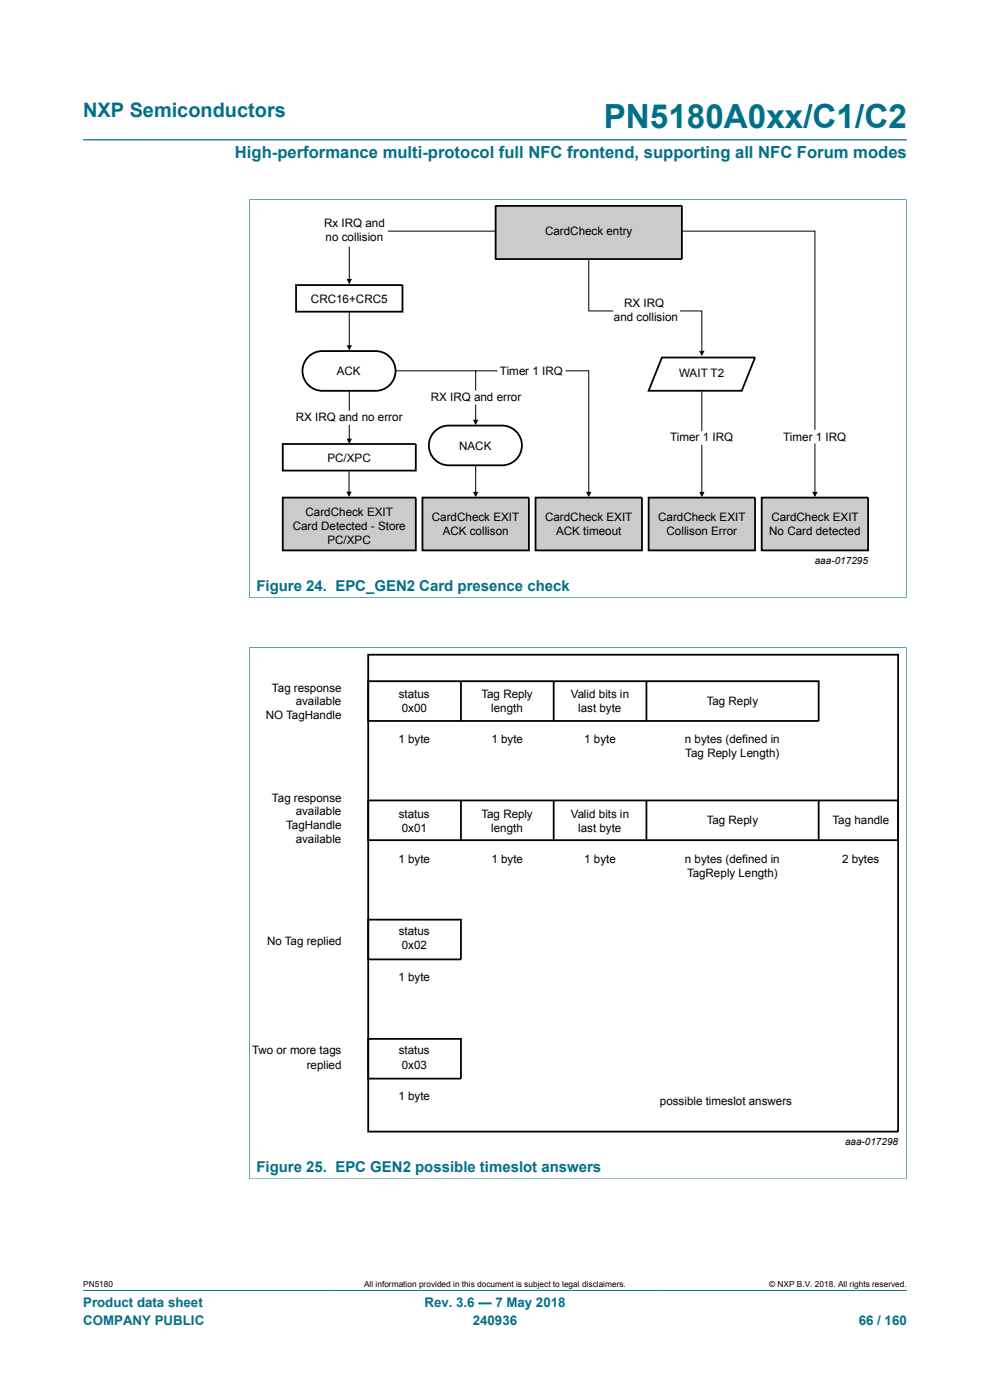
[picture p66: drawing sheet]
<svg xmlns="http://www.w3.org/2000/svg" width="210mm" height="297mm" viewBox="0 0 210 297" stroke-linecap="round" stroke-linejoin="round" font-family="sans-serif">
<defs><g id="words">
<text font-size="7.1" fill="#007088" x="128.1" y="27.2">PN5180A0xx/C1/C2</text>
<text font-size="4.2" fill="#007088" x="17.6" y="24.8">NXP Semiconductors</text>
<text font-size="3.5" fill="#007088" x="49.8" y="33.5">High-performance multi-protocol full NFC frontend, supporting all NFC Forum modes</text>
<g font-size="3.2" fill="#007088">
<text x="54.4" y="125.3">Figure 24. EPC_GEN2 Card presence check</text>
<text x="54.4" y="248.6">Figure 25. EPC GEN2 possible timeslot answers</text>
</g>
<g font-size="2.8" fill="#007088">
<text x="17.6" y="277.3">Product data sheet</text>
<text x="17.6" y="281">COMPANY PUBLIC</text>
<text x="90" y="277.3">Rev. 3.6 — 7 May 2018</text>
<text x="100.3" y="281">240936</text>
<text x="182.2" y="281">66 / 160</text>
</g>
<g font-size="2.5">
<text x="68.8" y="48.1">Rx IRQ and</text>
<text x="69.1" y="51.1">no collision</text>
<text x="115.6" y="49.9">CardCheck entry</text>
<text x="66" y="64.2">CRC16+CRC5</text>
<text x="132.4" y="65.1">RX IRQ</text>
<text x="130.2" y="68.1">and collision</text>
<text x="71.4" y="79.6">ACK</text>
<text x="106" y="79.5">Timer 1 IRQ</text>
<text x="144.1" y="80">WAIT T2</text>
<text x="62.7" y="89.2">RX IRQ and no error</text>
<text x="91.4" y="85.1">RX IRQ and error</text>
<text x="97.4" y="95.4">NACK</text>
<text x="142.2" y="93.6">Timer 1 IRQ</text>
<text x="166.2" y="93.6">Timer 1 IRQ</text>
<text x="69.5" y="97.9">PC/XPC</text>
<text x="62.1" y="112.3">Card Detected - Store</text>
<text x="64.8" y="109.4">CardCheck EXIT</text>
<text x="91.6" y="110.5">CardCheck EXIT</text>
<text x="93.9" y="113.5">ACK collison</text>
<text x="115.6" y="110.5">CardCheck EXIT</text>
<text x="118" y="113.5">ACK timeout</text>
<text x="139.6" y="110.5">CardCheck EXIT</text>
<text x="141.4" y="113.5">Collison Error</text>
<text x="163.2" y="113.5">No Card detected</text>
<text x="163.6" y="110.5">CardCheck EXIT</text>
<text x="69.5" y="115.3">PC/XPC</text>
<text x="57.7" y="146.8">Tag response</text>
<text x="62.7" y="149.7">available</text>
<text x="84.6" y="148.1">status</text>
<text x="102.1" y="148.1">Tag Reply</text>
<text x="121.1" y="148.1">Valid bits in</text>
<text x="149.9" y="149.5">Tag Reply</text>
<text x="56.4" y="152.6">NO TagHandle</text>
<text x="85.2" y="151.1">0x00</text>
<text x="104.2" y="151.1">length</text>
<text x="122.7" y="151.1">last byte</text>
<text x="84.5" y="157.7">1 byte</text>
<text x="104.3" y="157.7">1 byte</text>
<text x="123.9" y="157.7">1 byte</text>
<text x="145.3" y="157.7">n bytes (defined in</text>
<text x="145.4" y="160.7">Tag Reply Length)</text>
<text x="57.7" y="170.1">Tag response</text>
<text x="62.7" y="173">available</text>
<text x="84.6" y="173.4">status</text>
<text x="102.1" y="173.4">Tag Reply</text>
<text x="121.1" y="173.4">Valid bits in</text>
<text x="60.7" y="176">TagHandle</text>
<text x="62.7" y="178.9">available</text>
<text x="85.2" y="176.4">0x01</text>
<text x="104.2" y="176.4">length</text>
<text x="122.7" y="176.4">last byte</text>
<text x="149.9" y="174.8">Tag Reply</text>
<text x="176.6" y="174.8">Tag handle</text>
<text x="84.5" y="183">1 byte</text>
<text x="104.3" y="183">1 byte</text>
<text x="123.9" y="183">1 byte</text>
<text x="145.3" y="183">n bytes (defined in</text>
<text x="145.7" y="186">TagReply Length)</text>
<text x="178.6" y="183">2 bytes</text>
<text x="56.6" y="200.4">No Tag replied</text>
<text x="84.6" y="198.4">status</text>
<text x="85.2" y="201.4">0x02</text>
<text x="84.5" y="208">1 byte</text>
<text x="53.5" y="223.7">Two or more tags</text>
<text x="65.1" y="226.7">replied</text>
<text x="84.6" y="223.7">status</text>
<text x="85.2" y="226.7">0x03</text>
<text x="84.5" y="233.3">1 byte</text>
<text x="140" y="234.4">possible timeslot answers</text>
</g>
<g font-size="2.1">
<text x="172.8" y="119.6">aaa-017295</text>
<text x="179.3" y="242.9">aaa-017298</text>
</g>
<g font-size="1.8">
<text x="17.6" y="273.1">PN5180</text>
<text x="77.2" y="273.1">All information provided in this document is subject to legal disclaimers.</text>
<text x="163.2" y="273.1">© NXP B.V. 2018. All rights reserved.</text>
</g>
</g></defs>
<path d="M17.6 29.7h174.8M52.8 42.3h139.5M52.9 42.3v84.6M192.3 42.3v84.6M52.8 126.8h139.5M17.6 273.8h174.8" fill="none" stroke="#007088" stroke-width=".21"/>
<path d="M105.1 43.7h39.5v11.3h-39.5z" fill="#cbcbcb"/>
<path d="M105.1 43.7h39.5v11.3h-39.5z" fill="none" stroke="#000" stroke-width=".38"/>
<path d="M60 105.6h28.2v11.2h-28.2z" fill="#cbcbcb"/>
<path d="M60 105.6h28.2v11.2h-28.2z" fill="none" stroke="#000" stroke-width=".38"/>
<path d="M89.6 105.6h22.6v11.2h-22.6z" fill="#cbcbcb"/>
<path d="M89.6 105.6h22.6v11.2h-22.6z" fill="none" stroke="#000" stroke-width=".38"/>
<path d="M113.6 105.6h22.6v11.2h-22.6z" fill="#cbcbcb"/>
<path d="M113.6 105.6h22.6v11.2h-22.6z" fill="none" stroke="#000" stroke-width=".38"/>
<path d="M137.6 105.6h22.6v11.2h-22.6z" fill="#cbcbcb"/>
<path d="M137.6 105.6h22.6v11.2h-22.6z" fill="none" stroke="#000" stroke-width=".38"/>
<path d="M161.6 105.6h22.6v11.2h-22.6z" fill="#cbcbcb"/>
<g fill="none" stroke="#000" stroke-width=".38">
<path d="M62.8 60.5h22.6v5.6h-22.6zM65.2 76a4.2 4.2 0 0 1 3.2-1.5h11.3a4.2 4.2 0 0 1 4.2 4.2 4.2 4.2 0 0 1-4.2 4.2h-11.3a4.2 4.2 0 0 1-3.8-2.4 4.2 4.2 0 0 1 .6-4.5zM140.4 75.8h19.8l-2.9 7.1h-19.7zM60 94.2h28.2v5.6h-28.2zM92 91.8a4.2 4.2 0 0 1 3.2-1.5h11.3a4.2 4.2 0 0 1 4.2 4.2 4.2 4.2 0 0 1-4.2 4.2h-11.3a4.2 4.2 0 0 1-3.8-2.4 4.2 4.2 0 0 1 .6-4.5zM161.6 105.6h22.6v11.2h-22.6zM78.1 138.9h112.4v101.2h-112.4zM78.1 144.5h95.6v8.4h-95.6zM97.8 144.5v8.4M117.4 144.5v8.4M137.1 144.5v8.4M78.1 169.8h112.4v8.4h-112.4z"/>
<path d="M97.8 169.8v8.4M117.4 169.8v8.4M137.1 169.8v8.4M173.7 169.8v8.4M78.1 195.1h19.7v8.4h-19.7zM78.1 220.4h19.7v8.4h-19.7z"/>
</g>
<g fill="none" stroke="#000" stroke-width=".21">
<path d="M74.1 52.4v7.2M82.3 49h22.8M124.9 55v11h5.1M144.6 49h28.3v42.1M74.1 66.2v7.5M84 78.7h16.9v4.1M100.9 78.7h4.5M120.1 78.7h4.8v26.1M144.4 66h4.5v8.9M74 99.9v4.8M74.1 82.9v4.2M74.1 90.2v3.3"/>
<path d="M100.9 85.9v3.6M100.9 98.7v6.1M148.9 83.2v8.2M148.9 94.5v10.3M172.9 94.2v10.6"/>
</g>
<path d="M73.5 59.2h1.2l-.6 1.1zM73.5 73.2h1.2l-.6 1.2zM148.3 74.4h1.1l-.5 1.2zM73.5 93.1h1.2l-.6 1.1zM100.3 89h1.2l-.6 1.2zM73.5 104.3h1.1l-.6 1.1zM100.3 104.3h1.2l-.6 1.2zM124.3 104.3h1.2l-.6 1.2zM148.3 104.3h1.1l-.5 1.2zM172.3 104.3h1.1l-.5 1.2z" fill="#000"/>
<path d="M52.8 137.4h139.5M52.9 137.3v112.8M192.3 137.3v112.8M52.8 250.1h139.5" fill="none" stroke="#007088" stroke-width=".21"/>
<use href="#words"/>
</svg>
